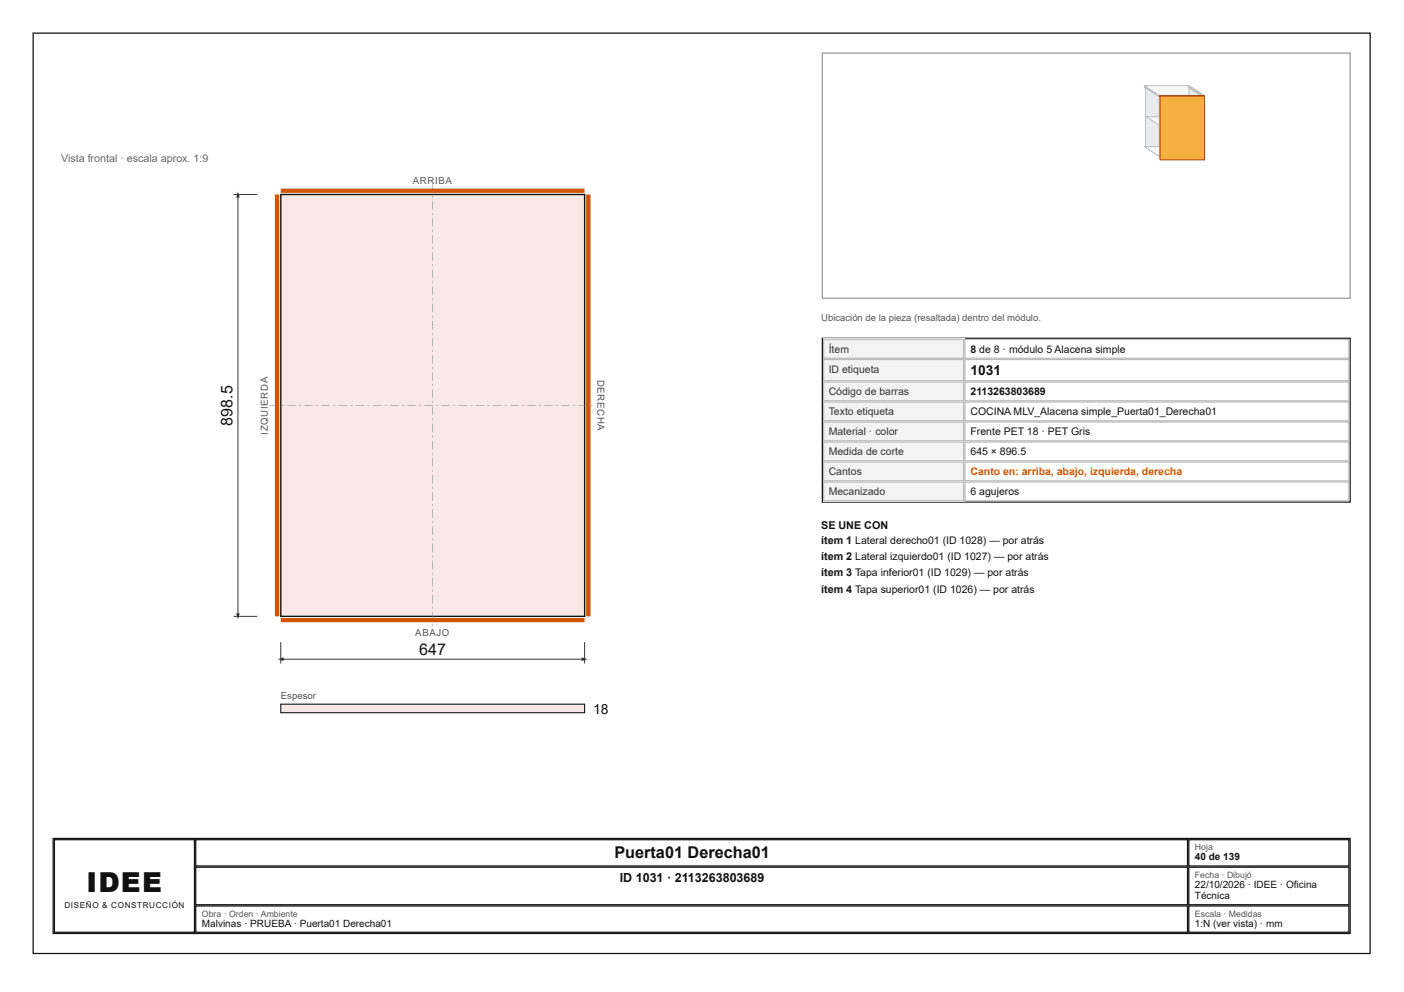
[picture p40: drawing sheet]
<svg xmlns="http://www.w3.org/2000/svg" width="297mm" height="210mm" viewBox="0 0 297 210" stroke-linecap="round" stroke-linejoin="round" font-family="sans-serif">
<defs><g id="words">
<text font-size="5.8" fill="#111" x="18.3" y="188.6">IDEE</text>
<g font-size="3.4" fill="#111">
<text x="49.2" y="90" transform="rotate(-90 49.2 90)">898.5</text>
<text x="88.7" y="138.6">647</text>
<text x="130" y="181.5">Puerta01 Derecha01</text>
</g>
<g font-size="2.9" fill="#111">
<text x="205.3" y="79.4">1031</text>
<text x="125.5" y="151">18</text>
</g>
<text font-size="2.6" fill="#111" x="131.1" y="186.5">ID 1031 · 2113263803689</text>
<text font-size="2.3" fill="#666" x="12.9" y="34.4">Vista frontal · escala aprox. 1:9</text>
<g font-size="2.3" fill="#111">
<text x="173.7" y="111.9">SE UNE CON</text>
<text x="173.7" y="115.1">ítem 1 Lateral derecho01 (ID 1028) — por atrás</text>
<text x="173.7" y="118.5">ítem 2 Lateral izquierdo01 (ID 1027) — por atrás</text>
<text x="173.7" y="122">ítem 3 Tapa inferior01 (ID 1029) — por atrás</text>
<text x="173.7" y="125.4">ítem 4 Tapa superior01 (ID 1026) — por atrás</text>
</g>
<g font-size="2.2" fill="#333">
<text x="175.3" y="74.6">Ítem</text>
<text x="175.3" y="78.8">ID etiqueta</text>
<text x="175.3" y="83.6">Código de barras</text>
<text x="175.3" y="87.8">Texto etiqueta</text>
<text x="175.3" y="92.1">Material · color</text>
<text x="175.3" y="96.3">Medida de corte</text>
<text x="175.3" y="100.5">Cantos</text>
<text x="175.3" y="104.8">Mecanizado</text>
</g>
<g font-size="2.2" fill="#111">
<text x="205.3" y="74.6">8 de 8 · módulo 5 Alacena simple</text>
<text x="205.3" y="83.6">2113263803689</text>
<text x="205.3" y="87.8">COCINA MLV_Alacena simple_Puerta01_Derecha01</text>
<text x="205.3" y="92.1">Frente PET 18 · PET Gris</text>
<text x="205.3" y="96.3">645 × 896.5</text>
<text x="205.3" y="104.8">6 agujeros</text>
</g>
<text font-size="2.2" fill="#d35400" x="205.3" y="100.5">Canto en: arriba, abajo, izquierda, derecha</text>
<g font-size="2.1" fill="#111">
<text x="252.8" y="182">40 de 139</text>
<text x="252.8" y="187.9">22/10/2026 · IDEE · Oficina</text>
<text x="252.8" y="190.2">Técnica</text>
<text x="42.7" y="196.1">Malvinas · PRUEBA · Puerta01 Derecha01</text>
<text x="252.8" y="196.1">1:N (ver vista) · mm</text>
</g>
<g font-size="2" fill="#555">
<text x="87.3" y="38.9">ARRIBA</text>
<text x="173.7" y="68">Ubicación de la pieza (resaltada) dentro del módulo.</text>
<text x="126.4" y="80.3" transform="rotate(90 126.4 80.3)">DERECHA</text>
<text x="56.7" y="91.9" transform="rotate(-90 56.7 91.9)">IZQUIERDA</text>
<text x="87.9" y="134.5">ABAJO</text>
<text x="59.4" y="147.9">Espesor</text>
</g>
<g font-size="1.9" fill="#555">
<text x="252.8" y="179.9">Hoja</text>
<text x="252.8" y="185.7">Fecha · Dibujó</text>
<text x="42.7" y="193.9">Obra · Orden · Ambiente</text>
<text x="252.8" y="193.9">Escala · Medidas</text>
</g>
<text font-size="1.7" fill="#111" x="13.6" y="192.1">DISEÑO &amp; CONSTRUCCIÓN</text>
</g></defs>
<path d="M7 7h282.9v194.7h-282.9z" fill="none" stroke="#111" stroke-width=".26"/>
<path d="M59.4 41.2h64.3v89.2h-64.3z" fill="#f9e8e5"/>
<path d="M59.4 41.2h64.3v89.2h-64.3z" fill="none" stroke="#111" stroke-width=".29"/>
<g fill="#888">
<path d="M91.5 38.9h.1v1.8h-.1zM91.5 41.4h.1v.4h-.1zM91.5 42.5h.1v1.8h-.1zM91.5 45h.1v.5h-.1zM91.5 46.1h.1v1.8h-.1zM91.5 48.6h.1v.5h-.1zM91.5 49.8h.1v1.8h-.1zM91.5 52.3h.1v.4h-.1zM91.5 53.4h.1v1.8h-.1zM91.5 55.9h.1v.4h-.1zM91.5 57h.1v1.8h-.1zM91.5 59.5h.1v.5h-.1zM91.5 60.6h.1v1.8h-.1zM91.5 63.1h.1v.5h-.1zM91.5 64.3h.1v1.8h-.1zM91.5 66.8h.1v.4h-.1zM91.5 67.9h.1v1.8h-.1zM91.5 70.4h.1v.4h-.1zM91.5 71.5h.1v1.8h-.1zM91.5 74h.1v.5h-.1zM91.5 75.1h.1v1.8h-.1zM91.5 77.6h.1v.5h-.1zM91.5 78.8h.1v1.8h-.1zM91.5 81.2h.1v.5h-.1zM91.5 82.4h.1v1.8h-.1zM91.5 84.9h.1v.4h-.1zM91.5 86h.1v1.8h-.1zM91.5 88.5h.1v.5h-.1zM91.5 89.6h.1v1.8h-.1zM91.5 92.1h.1v.5h-.1zM91.5 93.3h.1v1.8h-.1zM91.5 95.7h.1v.5h-.1zM91.5 96.9h.1v1.8h-.1zM91.5 99.4h.1v.4h-.1zM91.5 100.5h.1v1.8h-.1zM91.5 103h.1v.5h-.1zM91.5 104.1h.1v1.8h-.1zM91.5 106.6h.1v.5h-.1zM91.5 107.8h.1v1.8h-.1zM91.5 110.2h.1v.5h-.1zM91.5 111.4h.1v1.8h-.1zM91.5 113.9h.1v.4h-.1zM91.5 115h.1v1.8h-.1zM91.5 117.5h.1v.5h-.1zM91.5 118.6h.1v1.8h-.1zM91.5 121.1h.1v.5h-.1zM91.5 122.3h.1v1.8h-.1zM91.5 124.7h.1v.5h-.1zM91.5 125.9h.1v1.8h-.1zM91.5 128.4h.1v.4h-.1zM91.5 129.5h.1v1.8h-.1zM91.5 132h.1v.4h-.1z"/>
<path d="M57.1 85.7h1.8v.1h-1.8zM59.6 85.7h.5v.1h-.5zM60.8 85.7h1.8v.1h-1.8zM63.3 85.7h.4v.1h-.4zM64.4 85.7h1.8v.1h-1.8zM66.9 85.7h.4v.1h-.4zM68 85.7h1.8v.1h-1.8zM70.5 85.7h.5v.1h-.5zM71.6 85.7h1.8v.1h-1.8zM74.1 85.7h.5v.1h-.5zM75.3 85.7h1.8v.1h-1.8zM77.7 85.7h.5v.1h-.5zM78.9 85.7h1.8v.1h-1.8zM81.4 85.7h.4v.1h-.4zM82.5 85.7h1.8v.1h-1.8zM85 85.7h.5v.1h-.5zM86.1 85.7h1.8v.1h-1.8zM88.6 85.7h.5v.1h-.5zM89.8 85.7h1.8v.1h-1.8zM92.2 85.7h.5v.1h-.5zM93.4 85.7h1.8v.1h-1.8zM95.9 85.7h.4v.1h-.4zM97 85.7h1.8v.1h-1.8zM99.5 85.7h.5v.1h-.5zM100.6 85.7h1.8v.1h-1.8zM103.1 85.7h.5v.1h-.5zM104.3 85.7h1.8v.1h-1.8zM106.7 85.7h.5v.1h-.5zM107.9 85.7h1.8v.1h-1.8zM110.4 85.7h.4v.1h-.4zM111.5 85.7h1.8v.1h-1.8zM114 85.7h.5v.1h-.5zM115.1 85.7h1.8v.1h-1.8zM117.6 85.7h.5v.1h-.5zM118.8 85.7h1.8v.1h-1.8zM121.2 85.7h.5v.1h-.5zM122.4 85.7h1.8v.1h-1.8zM124.9 85.7h.4v.1h-.4z"/>
</g>
<path d="M58.6 41.2v89.2M59.4 40.4h64.3M124.5 41.2v89.2M59.4 131.2h64.3" fill="none" stroke="#d35400" stroke-width=".91" stroke-linecap="butt"/>
<path d="M59.4 135.8v4.6M59.4 139.5h64.3M123.7 135.8v4.6" fill="none" stroke="#333" stroke-width=".21"/>
<g fill="#333">
<path d="M58.8 139.5l1.2-.4v.8z"/>
<path d="M123 139.1l1.3 .4-1.3 .4z"/>
</g>
<path d="M49.4 41.2h5M50.3 41.2v89.2M49.4 130.4h5" fill="none" stroke="#333" stroke-width=".21"/>
<g fill="#333">
<path d="M50.3 40.5l.4 1.3h-.7z"/>
<path d="M50 129.8h.7l-.4 1.2z"/>
</g>
<path d="M59.4 149h64.3v1.8h-64.3z" fill="#f9e8e5"/>
<path d="M59.4 149h64.3v1.8h-64.3z" fill="none" stroke="#111" stroke-width=".23"/>
<path d="M174 11.2h111.6v51.9h-111.6z" fill="none" stroke="#999" stroke-width=".26"/>
<path d="M251.3 28.8v2.3" fill="none" stroke="#e9ebee" stroke-width=".21"/>
<path d="M242.3 28.8l9.1 .1zM251.3 28.8l.1 .1v2.2l-.1-.1z" fill="none" stroke="#b8bec7" stroke-width=".21"/>
<path d="M242.3 28.9h9.1" fill="none" stroke="#f7f8f9" stroke-width=".21"/>
<path d="M242.5 28.9h8.9v2.2h-8.9z" fill="#f2f3f5"/>
<path d="M242.5 18.5h8.9zM251.4 18.5v12.6zM242.5 28.9h8.9v2.2h-8.9z" fill="none" stroke="#b8bec7" stroke-width=".21"/>
<path d="M251.4 18.5v12.6" fill="none" stroke="#e9ebee" stroke-width=".21"/>
<path d="M242.5 18.5h8.9" fill="none" stroke="#f7f8f9" stroke-width=".21"/>
<path d="M242.5 18.5h8.9v12.6h-8.9z" fill="#f2f3f5"/>
<path d="M242.5 18.5h8.9v12.6h-8.9z" fill="none" stroke="#b8bec7" stroke-width=".21"/>
<path d="M242.3 18.4l3.2 2.1v12.6l-3.2-2.1z" fill="#e9ebee"/>
<path d="M242.3 18.4l3.2 2.1v12.6l-3.2-2.1z" fill="none" stroke="#b8bec7" stroke-width=".21"/>
<path d="M242.1 18.4h.2l3.2 2.1h-.3z" fill="#f7f8f9"/>
<path d="M242.1 18.4h.2l3.2 2.1h-.3zM245.2 20.5h.3v12.6h-.3z" fill="none" stroke="#b8bec7" stroke-width=".21"/>
<path d="M245.4 20.5v12.6" fill="none" stroke="#f2f3f5" stroke-width=".26"/>
<path d="M251.5 31l3.2 2.1v.3l-3.2-2.1z" fill="#e9ebee"/>
<path d="M251.5 31l3.2 2.1v.3l-3.2-2.1z" fill="none" stroke="#b8bec7" stroke-width=".21"/>
<path d="M242.1 31h9.4l3.2 2.1h-9.5z" fill="#f7f8f9"/>
<path d="M242.1 31h9.4l3.2 2.1h-9.5zM245.2 33.1h9.5v.3h-9.5z" fill="none" stroke="#b8bec7" stroke-width=".21"/>
<path d="M245.2 33.2h9.5" fill="none" stroke="#f2f3f5" stroke-width=".27"/>
<path d="M251.5 18.1l3.2 2.1v.3l-3.2-2.1z" fill="#e9ebee"/>
<path d="M251.5 18.1l3.2 2.1v.3l-3.2-2.1z" fill="none" stroke="#b8bec7" stroke-width=".21"/>
<path d="M242.1 18.1h9.4l3.2 2.1h-9.5z" fill="#f7f8f9"/>
<path d="M242.1 18.1h9.4l3.2 2.1h-9.5zM245.2 20.2h9.5v.3h-9.5z" fill="none" stroke="#b8bec7" stroke-width=".21"/>
<path d="M245.2 20.3h9.5" fill="none" stroke="#f2f3f5" stroke-width=".27"/>
<path d="M251.5 18.4l3.2 2.1v12.6l-3.2-2.1z" fill="#e9ebee"/>
<path d="M251.5 18.4l3.2 2.1v12.6l-3.2-2.1z" fill="none" stroke="#b8bec7" stroke-width=".21"/>
<path d="M251.3 18.4h.2l3.2 2.1h-.3z" fill="#f7f8f9"/>
<path d="M251.3 18.4h.2l3.2 2.1h-.3zM254.4 20.5h.3v12.6h-.3z" fill="none" stroke="#b8bec7" stroke-width=".21"/>
<path d="M254.5 20.5v12.6" fill="none" stroke="#f2f3f5" stroke-width=".26"/>
<path d="M251.4 24.7l2.9 1.9v.3l-2.9-1.9z" fill="#e9ebee"/>
<path d="M251.4 24.7l2.9 1.9v.3l-2.9-1.9z" fill="none" stroke="#b8bec7" stroke-width=".21"/>
<path d="M242.5 24.7h8.9l2.9 1.9h-8.9z" fill="#f7f8f9"/>
<path d="M242.5 24.7h8.9l2.9 1.9h-8.9zM245.4 26.6h8.9v.3h-8.9z" fill="none" stroke="#b8bec7" stroke-width=".21"/>
<path d="M245.4 26.7h8.9" fill="none" stroke="#f2f3f5" stroke-width=".27"/>
<path d="M254.7 20.2v13.6" fill="none" stroke="#e59866" stroke-width=".21"/>
<path d="M245.2 20.2l9.6 .1zM254.7 20.2l.1 .1v13.5l-.1-.1z" fill="none" stroke="#a04000" stroke-width=".21"/>
<path d="M245.2 20.3h9.6" fill="none" stroke="#f8c471" stroke-width=".21"/>
<path d="M245.4 20.3h9.4v13.5h-9.4z" fill="#f5b041"/>
<path d="M245.4 20.3h9.4v13.5h-9.4z" fill="none" stroke="#a04000" stroke-width=".21"/>
<path d="M174 71.6h111.6v34.6h-111.6z" fill="none" stroke="#111" stroke-width=".26"/>
<path d="M174.1 71.7h29.9v4.2h-29.9z" fill="#f3f3f3"/>
<path d="M174.2 71.8h29.7v4h-29.7zM204.1 71.8h81.3v4h-81.3z" fill="none" stroke="#bbb" stroke-width=".26"/>
<path d="M174.1 75.9h29.9v4.8h-29.9z" fill="#f3f3f3"/>
<path d="M174.2 76.1h29.7v4.5h-29.7zM204.1 76.1h81.3v4.5h-81.3z" fill="none" stroke="#bbb" stroke-width=".26"/>
<path d="M174.1 80.7h29.9v4.2h-29.9z" fill="#f3f3f3"/>
<path d="M174.2 80.8h29.7v4h-29.7zM204.1 80.8h81.3v4h-81.3z" fill="none" stroke="#bbb" stroke-width=".26"/>
<path d="M174.1 84.9h29.9v4.3h-29.9z" fill="#f3f3f3"/>
<path d="M174.2 85.1h29.7v3.9h-29.7zM204.1 85.1h81.3v3.9h-81.3z" fill="none" stroke="#bbb" stroke-width=".26"/>
<path d="M174.1 89.2h29.9v4.2h-29.9z" fill="#f3f3f3"/>
<path d="M174.2 89.3h29.7v4h-29.7zM204.1 89.3h81.3v4h-81.3z" fill="none" stroke="#bbb" stroke-width=".26"/>
<path d="M174.1 93.4h29.9v4.2h-29.9z" fill="#f3f3f3"/>
<path d="M174.2 93.5h29.7v4h-29.7zM204.1 93.5h81.3v4h-81.3z" fill="none" stroke="#bbb" stroke-width=".26"/>
<path d="M174.1 97.6h29.9v4.3h-29.9z" fill="#f3f3f3"/>
<path d="M174.2 97.8h29.7v3.9h-29.7zM204.1 97.8h81.3v3.9h-81.3z" fill="none" stroke="#bbb" stroke-width=".26"/>
<path d="M174.1 101.9h29.9v4.2h-29.9z" fill="#f3f3f3"/>
<path d="M174.2 102h29.7v4h-29.7zM204.1 102h81.3v4h-81.3z" fill="none" stroke="#bbb" stroke-width=".26"/>
<path d="M11.2 177.4h274.4v20.1h-274.4zM11.5 177.7h29.6v19.5h-29.6zM41.4 177.7h209.8v5.5h-209.8zM251.5 177.7h33.9v5.5h-33.9zM41.4 183.5h209.8v7.9h-209.8zM41.4 191.7h209.8v5.5h-209.8zM251.5 183.5h33.9v7.9h-33.9zM251.5 191.7h33.9v5.5h-33.9z" fill="none" stroke="#111" stroke-width=".26"/>
<use href="#words"/>
</svg>
